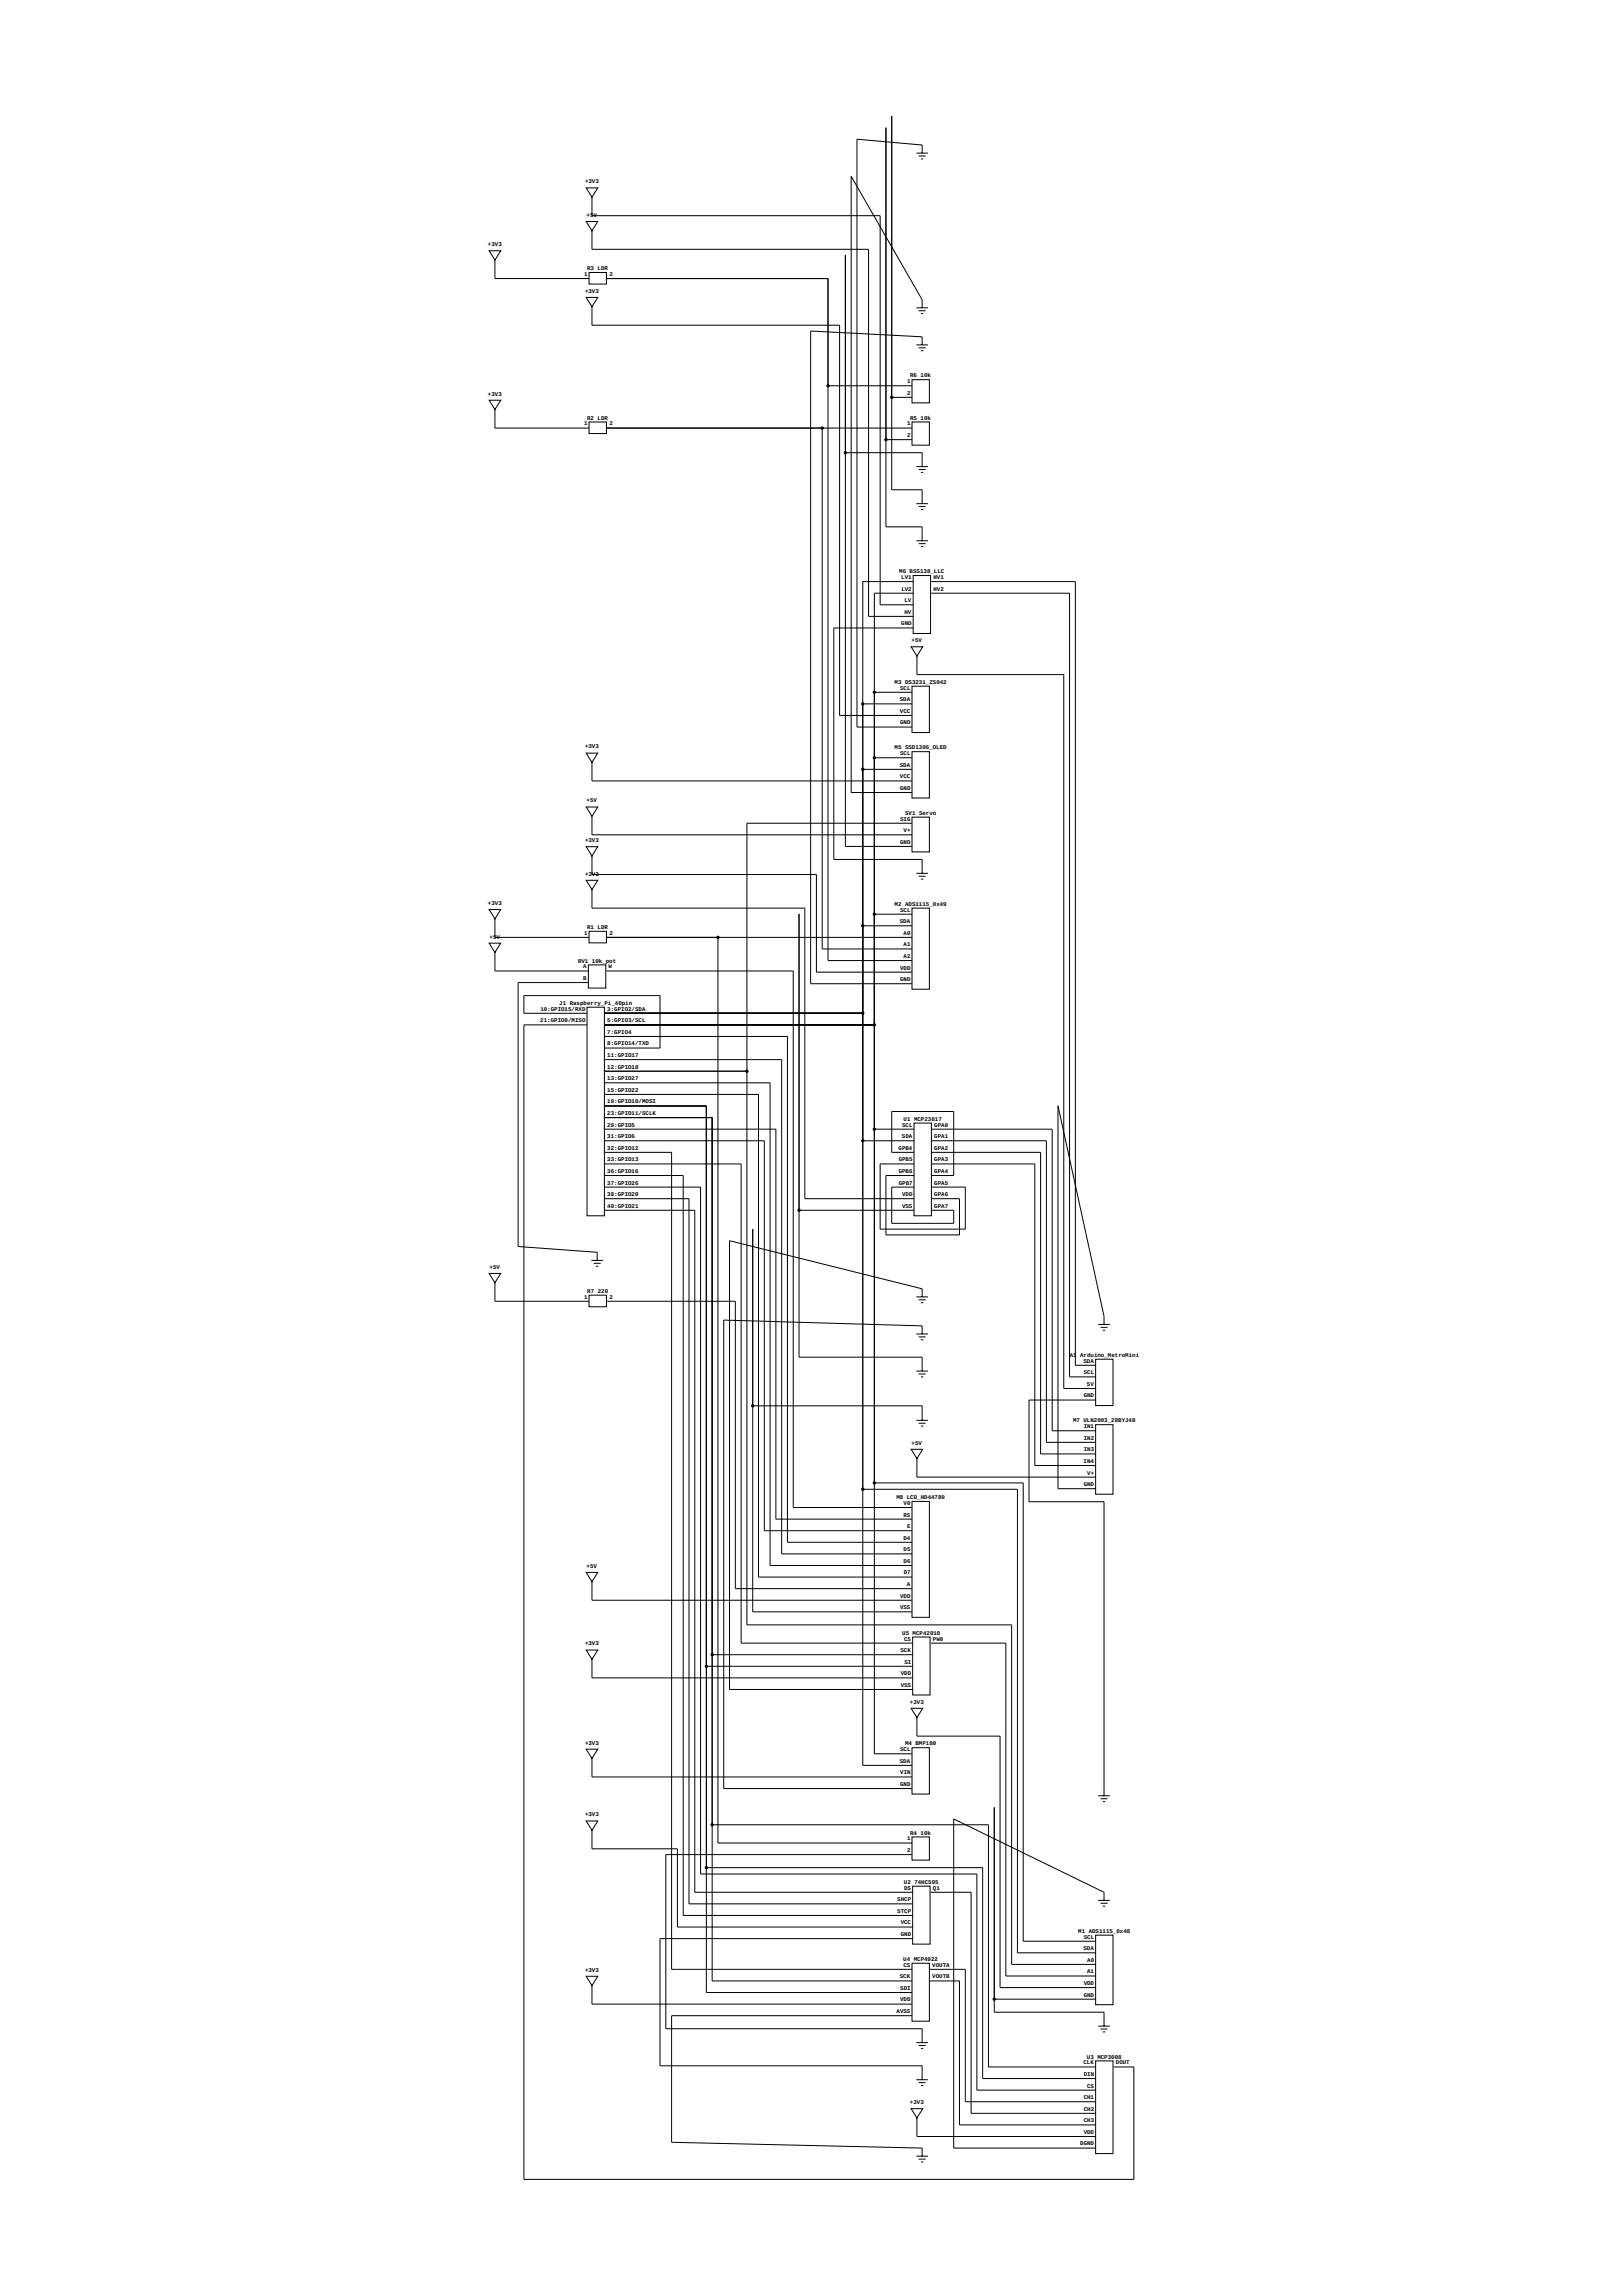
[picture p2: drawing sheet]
<svg xmlns="http://www.w3.org/2000/svg" width="210mm" height="297mm" viewBox="0 0 210 297" stroke-linecap="round" stroke-linejoin="round" font-family="sans-serif">
<defs><g id="words">
<g font-size=".7">
<text x="75.7" y="23.7">+3V3</text>
<text x="75.9" y="28.1">+5V</text>
<text x="63.1" y="31.8">+3V3</text>
<text x="75.6" y="35.7">1</text>
<text x="76" y="34.9">R3 LDR</text>
<text x="78.8" y="35.7">2</text>
<text x="75.7" y="37.9">+3V3</text>
<text x="63.1" y="51.2">+3V3</text>
<text x="117.4" y="49.6">1</text>
<text x="117.4" y="51.1">2</text>
<text x="117.8" y="48.8">R6 10k</text>
<text x="75.6" y="55">1</text>
<text x="76" y="54.3">R2 LDR</text>
<text x="78.8" y="55">2</text>
<text x="117.4" y="55">1</text>
<text x="117.4" y="56.5">2</text>
<text x="117.8" y="54.3">R5 10k</text>
<text x="116.3" y="74.1">M6 BSS138_LLC</text>
<text x="116.6" y="74.9">LV1</text>
<text x="116.6" y="76.4">LV2</text>
<text x="117" y="77.9">LV</text>
<text x="120.8" y="74.9">HV1</text>
<text x="120.8" y="76.4">HV2</text>
<text x="116.6" y="80.9">GND</text>
<text x="117" y="79.4">HV</text>
<text x="117.9" y="83.1">+5V</text>
<text x="115.8" y="88.5">M3 DS3231_ZS042</text>
<text x="116.5" y="89.2">SCL</text>
<text x="116.4" y="90.7">SDA</text>
<text x="116.5" y="92.2">VCC</text>
<text x="116.5" y="93.7">GND</text>
<text x="75.7" y="96.8">+3V3</text>
<text x="115.8" y="96.9">M5 SSD1306_OLED</text>
<text x="116.4" y="99.2">SDA</text>
<text x="116.5" y="100.7">VCC</text>
<text x="116.5" y="97.7">SCL</text>
<text x="75.9" y="103.8">+5V</text>
<text x="116.5" y="102.2">GND</text>
<text x="116.5" y="106.2">SIG</text>
<text x="116.9" y="107.7">V+</text>
<text x="117.1" y="105.4">SV1 Servo</text>
<text x="75.7" y="113.3">+3V3</text>
<text x="75.7" y="108.9">+3V3</text>
<text x="116.5" y="109.2">GND</text>
<text x="63.1" y="117.1">+3V3</text>
<text x="115.8" y="117.2">M2 ADS1115_0x49</text>
<text x="116.4" y="119.4">SDA</text>
<text x="116.5" y="117.9">SCL</text>
<text x="63.3" y="121.4">+5V</text>
<text x="74.8" y="124.5">RV1 10k_pot</text>
<text x="75.5" y="125.3">A</text>
<text x="75.6" y="120.9">1</text>
<text x="76" y="120.2">R1 LDR</text>
<text x="78.8" y="125.3">W</text>
<text x="78.8" y="120.9">2</text>
<text x="116.5" y="125.4">VDD</text>
<text x="116.9" y="122.4">A1</text>
<text x="116.9" y="120.9">A0</text>
<text x="116.9" y="123.9">A2</text>
<text x="69.9" y="130.7">10:GPIO15/RXD</text>
<text x="72.4" y="130">J1 Raspberry_Pi_40pin</text>
<text x="75.5" y="126.8">B</text>
<text x="78.6" y="130.7">3:GPIO2/SDA</text>
<text x="116.5" y="126.9">GND</text>
<text x="69.9" y="132.2">21:GPIO9/MISO</text>
<text x="78.6" y="132.2">5:GPIO3/SCL</text>
<text x="78.6" y="133.7">7:GPIO4</text>
<text x="78.6" y="135.2">8:GPIO14/TXD</text>
<text x="78.6" y="136.7">11:GPIO17</text>
<text x="78.6" y="138.2">12:GPIO18</text>
<text x="78.6" y="139.7">13:GPIO27</text>
<text x="78.6" y="141.2">15:GPIO22</text>
<text x="78.6" y="142.7">19:GPIO10/MOSI</text>
<text x="78.6" y="144.2">23:GPIO11/SCLK</text>
<text x="78.6" y="145.7">29:GPIO5</text>
<text x="78.6" y="147.2">31:GPIO6</text>
<text x="78.6" y="148.7">32:GPIO12</text>
<text x="116.3" y="148.7">GPB4</text>
<text x="116.7" y="147.2">SDA</text>
<text x="116.7" y="145.7">SCL</text>
<text x="116.9" y="145">U1 MCP23017</text>
<text x="120.9" y="145.7">GPA0</text>
<text x="120.9" y="147.2">GPA1</text>
<text x="120.9" y="148.7">GPA2</text>
<text x="78.6" y="150.2">33:GPIO13</text>
<text x="78.6" y="151.7">36:GPIO16</text>
<text x="78.6" y="153.2">37:GPIO26</text>
<text x="78.6" y="154.7">38:GPIO20</text>
<text x="116.3" y="150.2">GPB5</text>
<text x="116.3" y="151.7">GPB6</text>
<text x="116.3" y="153.2">GPB7</text>
<text x="116.7" y="154.7">VDD</text>
<text x="120.9" y="150.2">GPA3</text>
<text x="120.9" y="151.7">GPA4</text>
<text x="120.9" y="153.2">GPA5</text>
<text x="120.9" y="154.7">GPA6</text>
<text x="78.6" y="156.2">40:GPIO21</text>
<text x="116.7" y="156.2">VSS</text>
<text x="120.9" y="156.2">GPA7</text>
<text x="63.3" y="164.1">+5V</text>
<text x="75.6" y="168">1</text>
<text x="76" y="167.2">R7 220</text>
<text x="78.8" y="168">2</text>
<text x="138.4" y="175.5">A1 Arduino_MetroMini</text>
<text x="140.2" y="176.3">SDA</text>
<text x="140.2" y="177.8">SCL</text>
<text x="140.6" y="179.3">5V</text>
<text x="138.8" y="184">M7 ULN2003_28BYJ48</text>
<text x="140.2" y="180.8">GND</text>
<text x="140.2" y="184.7">IN1</text>
<text x="117.9" y="186.9">+5V</text>
<text x="140.2" y="189.2">IN4</text>
<text x="140.2" y="187.7">IN3</text>
<text x="140.2" y="186.2">IN2</text>
<text x="140.7" y="190.7">V+</text>
<text x="116" y="193.9">M8 LCD_HD44780</text>
<text x="116.9" y="196.2">RS</text>
<text x="116.9" y="194.7">V0</text>
<text x="117.4" y="197.7">E</text>
<text x="140.2" y="192.2">GND</text>
<text x="75.9" y="202.8">+5V</text>
<text x="116.9" y="199.2">D4</text>
<text x="116.9" y="200.7">D5</text>
<text x="116.9" y="202.2">D6</text>
<text x="116.9" y="203.7">D7</text>
<text x="116.5" y="208.2">VSS</text>
<text x="116.5" y="206.7">VDD</text>
<text x="117.3" y="205.2">A</text>
<text x="75.7" y="212.8">+3V3</text>
<text x="116.5" y="213.7">SCK</text>
<text x="116.7" y="211.5">U5 MCP42010</text>
<text x="117" y="212.2">CS</text>
<text x="117" y="215.2">SI</text>
<text x="120.7" y="212.2">PW0</text>
<text x="116.5" y="218.2">VSS</text>
<text x="116.5" y="216.7">VDD</text>
<text x="117.7" y="220.4">+3V3</text>
<text x="75.7" y="225.7">+3V3</text>
<text x="116.5" y="226.5">SCL</text>
<text x="117.1" y="225.8">M4 BMP180</text>
<text x="116.4" y="228">SDA</text>
<text x="116.5" y="231">GND</text>
<text x="116.5" y="229.5">VIN</text>
<text x="75.7" y="235">+3V3</text>
<text x="117.4" y="238.1">1</text>
<text x="117.4" y="239.6">2</text>
<text x="117.8" y="237.3">R4 10k</text>
<text x="116.1" y="245.9">SHCP</text>
<text x="117" y="243.7">U2 74HC595</text>
<text x="117" y="244.4">DS</text>
<text x="120.7" y="244.4">Q1</text>
<text x="116.1" y="247.4">STCP</text>
<text x="116.5" y="248.9">VCC</text>
<text x="116.5" y="250.4">GND</text>
<text x="139.5" y="250">M1 ADS1115_0x48</text>
<text x="140.2" y="250.8">SCL</text>
<text x="75.7" y="255">+3V3</text>
<text x="116.4" y="255.9">SCK</text>
<text x="116.5" y="257.4">SDI</text>
<text x="116.9" y="253.7">U4 MCP4922</text>
<text x="116.9" y="254.4">CS</text>
<text x="120.6" y="254.4">VOUTA</text>
<text x="120.6" y="255.9">VOUTB</text>
<text x="140.2" y="252.3">SDA</text>
<text x="140.2" y="256.8">VDD</text>
<text x="140.7" y="255.3">A1</text>
<text x="140.7" y="253.8">A0</text>
<text x="116" y="260.4">AVSS</text>
<text x="116.5" y="258.9">VDD</text>
<text x="140.2" y="258.3">GND</text>
<text x="140.2" y="267">CLK</text>
<text x="140.2" y="268.5">DIN</text>
<text x="140.6" y="266.3">U3 MCP3008</text>
<text x="144.4" y="267">DOUT</text>
<text x="117.7" y="272.2">+3V3</text>
<text x="140.2" y="271.5">CH1</text>
<text x="140.2" y="274.5">CH3</text>
<text x="140.2" y="273">CH2</text>
<text x="140.7" y="270">CS</text>
<text x="139.8" y="277.5">DGND</text>
<text x="140.2" y="276">VDD</text>
</g>
</g></defs>
<g fill="none" stroke="#000" stroke-width=".13">
<path d="M114.6 16.5v51.7h4.7v1.8M115.4 15v48.4h3.9v1.8M118.6 19.8h1.5M119.3 19.8v-1l-8.4-.8v76h7.1M63.3 32.4h1.5l-.8 1.2zM64 33.6v2.4h12.2M75.8 38.5h1.5l-.7 1.2zM75.8 24.3h1.5l-.7 1.2zM75.8 28.7h1.5l-.7 1.2zM76.2 35.2h2.3v1.5h-2.3zM76.6 25.5v2.4h37.3v50.3h4.3M76.6 29.9v2.3h35.8v47.5h5.8"/>
<path d="M76.6 39.7v2.4h32v50.4h9.4M78.5 36h28.6v88.3h10.9M109.4 33v76.5h8.6M118.6 39.8h1.5M118.9 20.2h.9M119.2 20.6h.3M119.3 39.8v-1l-9.2-16v79.7h7.9M63.3 51.8h1.5l-.8 1.2zM64 53v2.4h12.2M76.2 54.6h2.3v1.5h-2.3zM78.5 55.4h39.5M106.4 55.4v67.4h11.6"/>
<path d="M107.1 49.9h10.9M109.4 58.6h9.9v1.8M114.6 56.9h3.4M115.4 51.4h2.6M118 54.6h2.3v3h-2.3zM118 49.1h2.3v3h-2.3zM118.6 44.6h1.5M118.9 45h.9M118.9 40.2h.9M119.2 45.4h.3M119.2 40.6h.3M119.3 44.6v-1l-14.4-.8v84.5h13.1"/>
<path d="M118.2 74.4h2.2v7.5h-2.2zM118.2 76.7h-5.1v150.2h4.9M118.2 75.2h-6.6v153.2h6.4M118.6 60.4h1.5M118.6 70h1.5M118.6 65.2h1.5M118.9 60.7h.9M118.9 70.3h.9M118.9 65.5h.9M119.2 61.1h.3M119.2 70.7h.3M119.2 65.9h.3"/>
<path d="M120.5 76.7h17.9v101.4h3.4M120.5 75.2h18.6v101.4h2.7M75.8 97.4h1.5l-.7 1.2zM76.6 98.6v2.4h41.4M111.6 91h6.4M111.6 99.5h6.4M113.1 89.6h4.9M113.1 98h4.9M117.9 83.7h1.5l-.8 1.2zM118 88.8h2.3v6h-2.3zM118 97.2h2.3v6h-2.3zM118.2 81.2h-10.3v30h11.4v1.8"/>
<path d="M118.6 84.9v2.4h19v92.3h4.2M63.3 117.7h1.5l-.8 1.2zM64 118.9v2.4h12.2M75.8 113.9h1.5l-.7 1.2zM75.8 109.5h1.5l-.7 1.2zM75.8 104.4h1.5l-.7 1.2zM76.6 105.6v2.4h41.4M76.6 110.7v2.4h29v12.7h12.4M76.6 115.1v2.4h27.5v37.6h14.2M103.4 118.2v57.4h15.9v1.8M111.6 119.8h6.4M113.1 118.3h4.9"/>
<path d="M118 117.5h2.3v10.5h-2.3zM118 105.7h2.3v4.5h-2.3zM118 106.5h-21.4v103.7h34.3v43.9h10.9M118.6 113h1.5M118.9 113.3h.9M119.2 113.7h.3M63.3 122h1.5l-.8 1.2zM64 123.2v2.4h12.1M76 130.3h2.2v27h-2.2zM76 131.1h-8.2v-2.3h17.6v6.8h-7.1M76 132.6h-8.2v149.3h78.9v-14.5h-2.6M76.1 124.8h2.3v3h-2.3z"/>
<path d="M76.1 127.1h-9.1v34.1l10.3 .8v1M76.2 120.5h2.3v1.5h-2.3zM78.3 131.1h33.3M78.3 132.6h34.8M78.3 138.6h18.3M78.3 134.1h23.6v65.4h16.1M78.3 137.1h22.8v63.9h16.9M78.5 125.6h24.1v69.4h15.4M78.5 121.3h39.5M92.9 121.3v117.1h25.1M78.3 146.1h22.1v50.4h17.6M78.3 147.6h20.6v50.4h19.1"/>
<path d="M78.3 152.1h10.1v95.7h29.7M78.3 149.1h8.6v105.6h31.1M78.3 153.6h12.3v88.8h35.8v28h15.4M78.3 150.6h17.6v61.9h22.2M78.3 155.1h10.8v91.2h29M78.3 156.6h11.6v88.2h28.2M78.3 144.6h13.8v111.6h25.9M78.3 143.1h13.1v114.6h26.6M78.3 140.1h21.3v62.4h18.4M78.3 141.6h19.8v62.4h19.9M97.4 159v49.5h20.6M103.4 156.6h14.9"/>
<path d="M111.6 147.6h6.7M113.1 146.1h5.2M118.3 145.3h2.2v12h-2.2zM118.3 152.1h-3.7v7.6h9.6v-4.6h-3.6M118.3 149.1h-2.9v-5.3h8v8.3h-2.8M118.3 153.6h-2.9v4.6h8v-1.6h-2.8M118.3 150.6h-4.4v8.4h11v-5.4h-4.3M120.6 146.1h15.5v39h5.7M120.6 147.6h14.8v39h6.4M120.6 149.1h14v39h7.2M120.6 150.6h13.3v39h7.9M63.3 164.7h1.5l-.8 1.2z"/>
<path d="M64 165.9v2.4h12.2M76.2 167.5h2.3v1.5h-2.3zM76.5 163h1.5M76.8 163.4h.9M77.1 163.8h.3M78.5 168.3h16.6v37.2h22.9M118.6 177.4h1.5M118.6 167.8h1.5M118.6 172.6h1.5M118.9 177.7h.9M118.9 168.1h.9M118.9 172.9h.9"/>
<path d="M119.2 178.1h.3M119.2 168.5h.3M119.2 173.3h.3M119.3 167.8v-1.1l-24.9-6.2v58h23.7M119.3 172.6v-1.1l-25.7-.7v60.6h24.4M141.8 175.8h2.2v6h-2.2zM142.1 171.3h1.5M142.4 171.7h.9M142.7 172.1h.3M142.9 171.3v-1l-6-27.3v49.6h4.9M97.4 181.9h21.9v1.8M111.6 192.6h20v60h10.2"/>
<path d="M113.1 191.8h19.3v59.3h9.4M117.9 187.5h1.5l-.8 1.2zM118 194.2h2.3v15h-2.3zM118.6 183.7h1.5M118.6 188.7v2.4h23.2M118.9 184.1h.9M119.2 184.5h.3M141.8 184.3h2.2v9h-2.2zM141.8 181.1h-8.7v13.2h9.8v38M75.8 213.4h1.5l-.7 1.2zM75.8 203.4h1.5l-.7 1.2zM76.6 204.6v2.4h41.4"/>
<path d="M76.6 214.6v2.4h41.5M91.4 215.5h26.7M92.1 214h26M118.1 211.8h2.2v7.5h-2.2zM120.4 212.5h9.7v43.1h11.7M75.8 235.6h1.5l-.7 1.2zM75.8 226.3h1.5l-.7 1.2zM76.6 227.5v2.4h41.4M76.6 236.8v2.4h11v10.1h30.5M92.1 236h35.8v31.4h13.9M117.9 221h1.5l-.8 1.2zM118 226.1h2.3v6h-2.3z"/>
<path d="M118 237.6h2.3v3h-2.3zM118 239.9h-31.8v22.5h33.1v1.8M118.6 222.2v2.4h10.8v32.5h12.4M128.6 233.8v26.5h14.3v1.8M142.1 232.3h1.5M142.4 232.7h.9M142.7 233h.3M75.8 255.6h1.5l-.7 1.2zM76.6 256.8v2.4h41.4M91.4 241.6h35.7v27.3h14.7M118 254h2.3v7.5h-2.3zM118.1 244h2.2v7.5h-2.2z"/>
<path d="M118.1 250.8h-32.7v16.4h33.9v1.8M120.3 254.7h4.6v17.2h16.9M120.3 256.2h3.9v18.7h17.6M120.4 244.8h5.3v28.6h16.1M128.6 258.6h13.2M141.8 250.3h2.2v9h-2.2zM142.1 245.8h1.5M142.4 246.2h.9M142.7 246.6h.3M142.9 245.8v-1l-19.5-9.5v42.6h18.4M117.9 272.8h1.5l-.8 1.2zM118 260.7h-31.1v16.4l32.4 .8v1"/>
<path d="M118.6 269h1.5M118.6 278.9h1.5M118.6 264.2h1.5M118.6 274v2.4h23.2M118.9 269.4h.9M118.9 279.3h.9M118.9 264.6h.9M119.2 269.8h.3M119.2 279.7h.3M119.2 265h.3M141.8 266.6h2.2v12h-2.2zM142.1 262.1h1.5"/>
<path d="M142.4 262.5h.9M142.7 262.8h.3"/>
</g>
<g fill="#000" stroke="#000" stroke-width=".13">
<path d="M106.3 55.2h.2v.2v.1h-.2l-.1-.1zM107.1 49.8h.1l.1 .1-.1 .1h-.1l-.1-.1zM109.3 58.4h.2v.2v.1h-.2l-.1-.1zM114.6 56.7h.1l.1 .2-.1 .1h-.1l-.1-.1zM115.3 51.3h.2v.1v.1h-.2l-.1-.1zM111.6 90.9h.1l.1 .1-.1 .2h-.1l-.1-.2zM111.6 99.4h.1l.1 .1-.1 .2h-.1l-.1-.2zM113.1 89.4h.1l.1 .2-.1 .1h-.1l-.1-.1zM113.1 97.9h.1l.1 .1-.1 .2h-.1l-.1-.2zM111.6 119.6h.1l.1 .2-.1 .1h-.1l-.1-.1zM113.1 118.1h.1l.1 .2-.1 .1h-.1l-.1-.1zM92.8 121.1h.2v.2v.1h-.2l-.1-.1z"/>
<path d="M96.6 138.4h.1l.1 .2-.1 .1h-.1l-.1-.1zM111.6 130.9h.1l.1 .2-.1 .1h-.1l-.1-.1zM113.1 132.4h.1l.1 .2-.1 .1h-.1l-.1-.1zM103.3 156.4h.2v.2v.1h-.2l-.1-.1zM111.6 147.4h.1l.1 .2-.1 .1h-.1l-.1-.1zM113.1 145.9h.1l.1 .2-.1 .1h-.1l-.1-.1zM97.3 181.7h.2v.2v.1h-.2l-.1-.1zM111.6 192.5h.1l.1 .1-.1 .2h-.1l-.1-.2zM113.1 191.7h.1l.1 .1-.1 .2h-.1l-.1-.2zM91.3 215.4h.2v.1v.2h-.2l-.1-.2zM92.1 213.9h.1l.1 .1-.1 .2h-.1l-.1-.2zM92.1 235.9h.1l.1 .1-.1 .2h-.1l-.1-.2z"/>
<path d="M91.3 241.5h.2v.1v.1h-.2l-.1-.1zM128.6 258.5h.1l.1 .1-.1 .1h-.1l-.1-.1z"/>
</g>
<use href="#words"/>
</svg>
